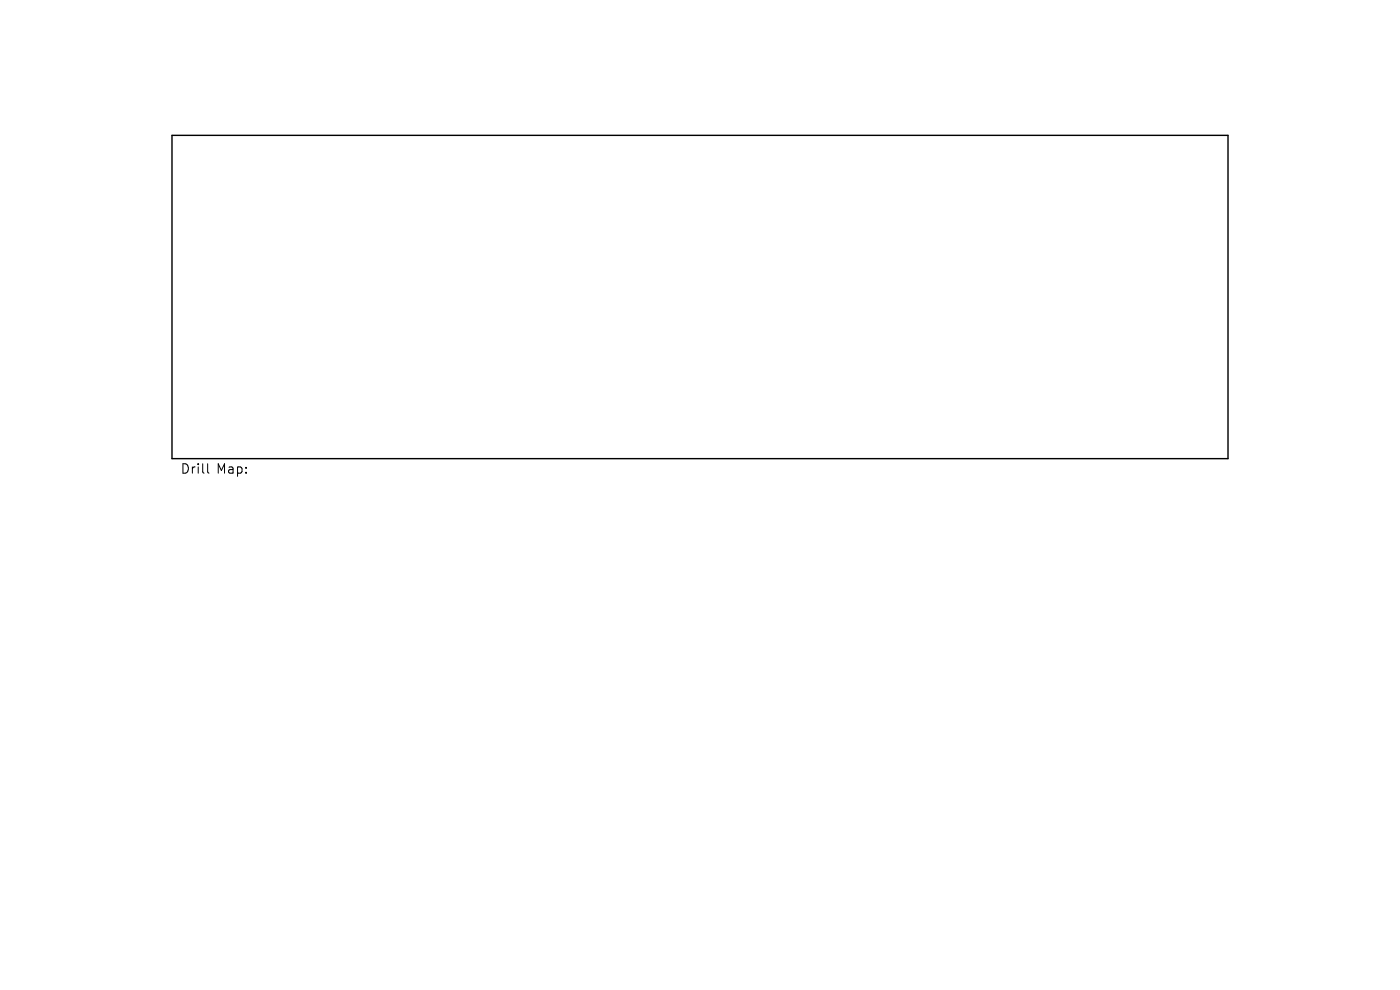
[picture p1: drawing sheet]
<svg xmlns="http://www.w3.org/2000/svg" width="297mm" height="210mm" viewBox="0 0 297 210" stroke-linecap="round" stroke-linejoin="round" font-family="sans-serif">
<defs><g id="words">
<g font-size="2.8">
<text x="38.3" y="100.9">Drill</text>
<text x="45.9" y="100.9">Map:</text>
</g>
</g></defs>
<path d="M36.5 28.7h224v68.6h-224z" fill="none" stroke="#000" stroke-width=".3"/>
<path d="M44.1 98.4v1.7l.2 .3" fill="none" stroke="#000" stroke-width=".21"/>
<use href="#words"/>
</svg>
